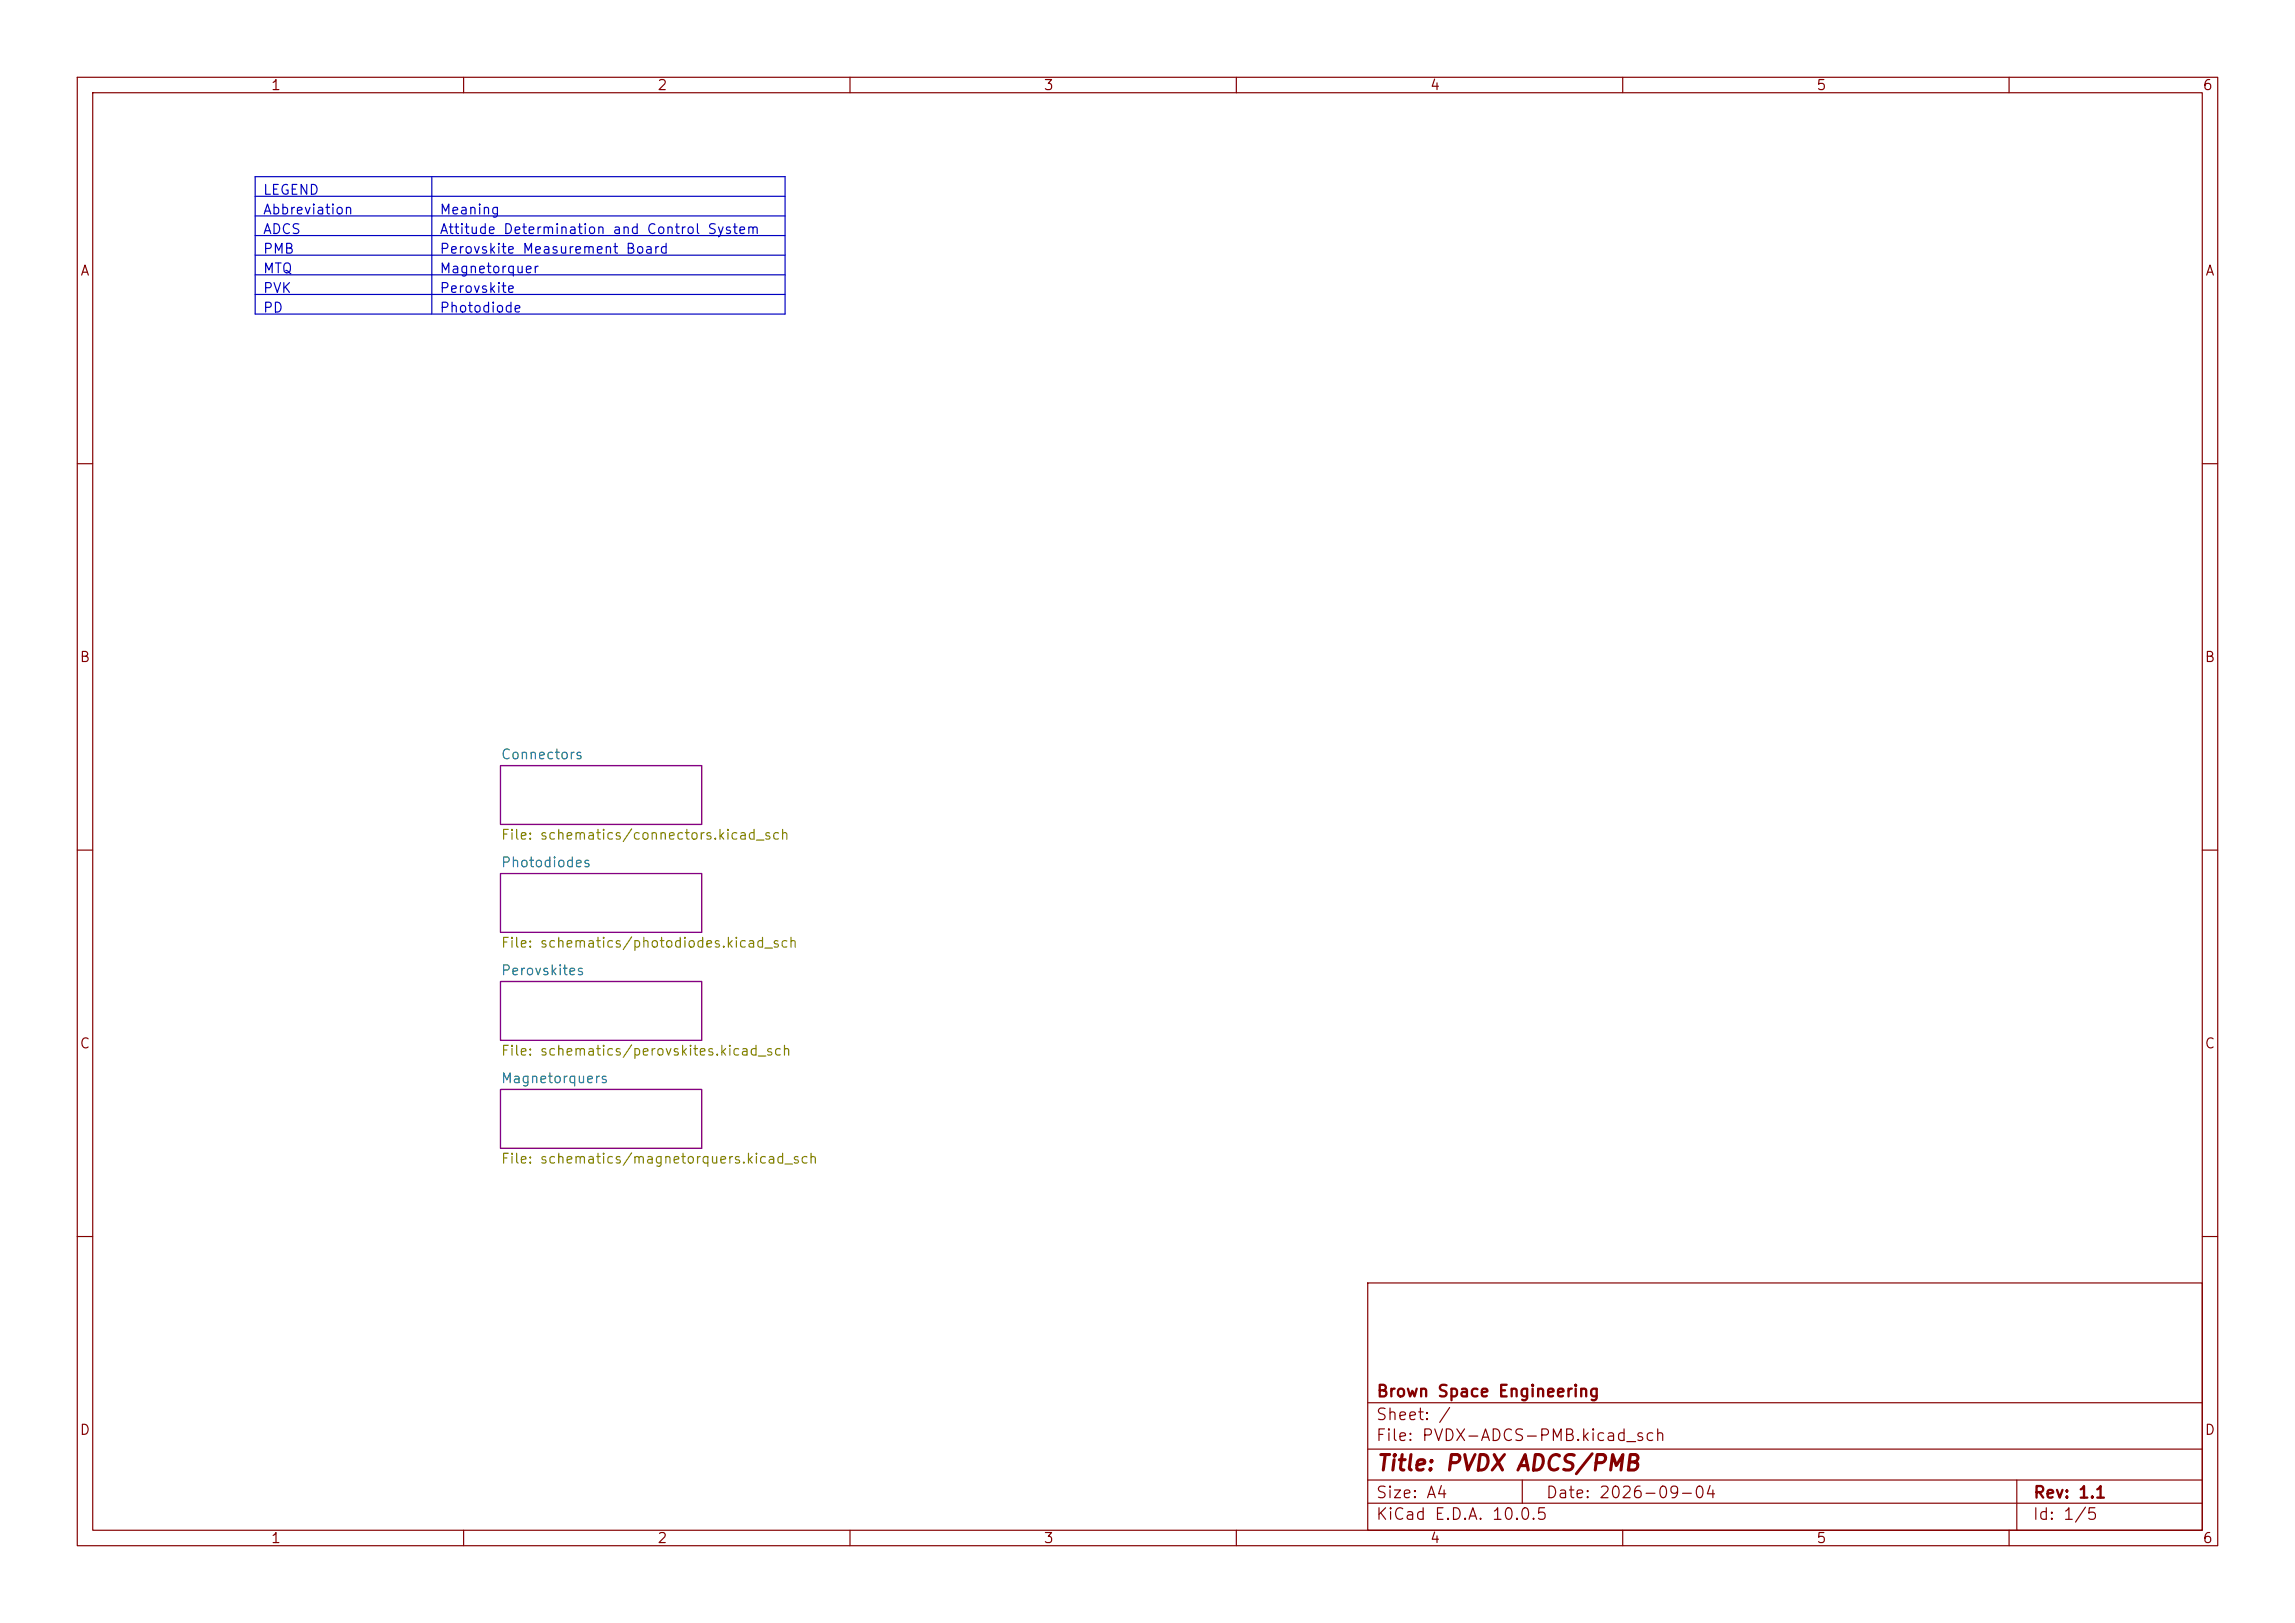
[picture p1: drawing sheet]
<svg xmlns="http://www.w3.org/2000/svg" width="297mm" height="210mm" viewBox="0 0 297 210" stroke-linecap="round" stroke-linejoin="round" font-family="sans-serif">
<defs><g id="words">
<text font-size="2" fill="#840000" x="178" y="190.8">Title: PVDX ADCS/PMB</text>
<g font-size="1.5" fill="#840000">
<text x="178" y="184.1">Sheet: /</text>
<text x="178" y="181.1">Brown Space Engineering</text>
<text x="178" y="186.8">File: PVDX-ADCS-PMB.kicad_sch</text>
<text x="178" y="197">KiCad E.D.A. 10.0.5</text>
<text x="178" y="194.2">Size: A4</text>
<text x="200" y="194.2">Date: 2026-09-04</text>
<text x="263" y="197">Id: 1/5</text>
<text x="263" y="194.2">Rev: 1.1</text>
</g>
<g font-size="1.3" fill="#840000">
<text x="35" y="12">1</text>
<text x="85" y="12">2</text>
<text x="135" y="12">3</text>
<text x="185" y="12">4</text>
<text x="235" y="12">5</text>
<text x="285" y="12">6</text>
<text x="10.3" y="36">A</text>
<text x="285.3" y="36">A</text>
<text x="10.2" y="86">B</text>
<text x="285.2" y="86">B</text>
<text x="10.2" y="136">C</text>
<text x="285.2" y="136">C</text>
<text x="10.2" y="186">D</text>
<text x="285.2" y="186">D</text>
<text x="35" y="200">1</text>
<text x="85" y="200">2</text>
<text x="135" y="200">3</text>
<text x="185" y="200">4</text>
<text x="235" y="200">5</text>
<text x="285" y="200">6</text>
</g>
<g font-size="1.3" fill="#0000c2">
<text x="33.9" y="25.5">LEGEND</text>
<text x="33.9" y="28.1">Abbreviation</text>
<text x="56.8" y="28.1">Meaning</text>
<text x="33.9" y="30.6">ADCS</text>
<text x="33.9" y="33.1">PMB</text>
<text x="33.9" y="35.7">MTQ</text>
<text x="56.8" y="30.6">Attitude Determination and Control System</text>
<text x="56.8" y="33.1">Perovskite Measurement Board</text>
<text x="56.8" y="35.7">Magnetorquer</text>
<text x="33.9" y="38.2">PVK</text>
<text x="33.9" y="40.8">PD</text>
<text x="56.8" y="38.2">Perovskite</text>
<text x="56.8" y="40.8">Photodiode</text>
</g>
<g font-size="1.3" fill="#008484">
<text x="64.7" y="98.6">Connectors</text>
<text x="64.7" y="112.5">Photodiodes</text>
<text x="64.7" y="126.5">Perovskites</text>
<text x="64.7" y="140.5">Magnetorquers</text>
</g>
<g font-size="1.3" fill="#848400">
<text x="64.7" y="109">File: schematics/connectors.kicad_sch</text>
<text x="64.7" y="122.9">File: schematics/photodiodes.kicad_sch</text>
<text x="64.7" y="136.9">File: schematics/perovskites.kicad_sch</text>
<text x="64.7" y="150.9">File: schematics/magnetorquers.kicad_sch</text>
</g>
</g></defs>
<path d="M0 0h297v210h-297z" fill="#fff" stroke="#fff" stroke-width=".13"/>
<g fill="none" stroke="#840000" stroke-width=".15">
<path d="M10 10h277v190h-277zM12 12h273v186h-273zM60 10v2M110 10v2M160 10v2M210 10v2M260 10v2M10 60h2M285 60h2M10 110h2M285 110h2M10 160h2"/>
<path d="M177 166h108v32h-108zM285 160h2M60 198v2M110 198v2M160 198v2M177 194.5h108M177 191.5h108M177 187.5h108M177 181.5h108M197 191.5v3M210 198v2M260 198v2"/>
<path d="M261 191.5v6.5"/>
</g>
<path d="M64.8 99.1h26v7.6h-26zM64.8 113h26v7.7h-26zM64.8 127h26v7.6h-26zM64.8 141h26v7.6h-26z" fill="none" stroke="#840084" stroke-width=".15"/>
<path d="M33 25.4h68.6M33 27.9h68.6M33 30.5h68.6M33 33h68.6M33 35.6h68.6M33 38.1h68.6M33 22.9h68.6v17.7h-68.6zM55.9 22.9v17.7" fill="none" stroke="#0000c2" stroke-width=".15"/>
<use href="#words"/>
</svg>
